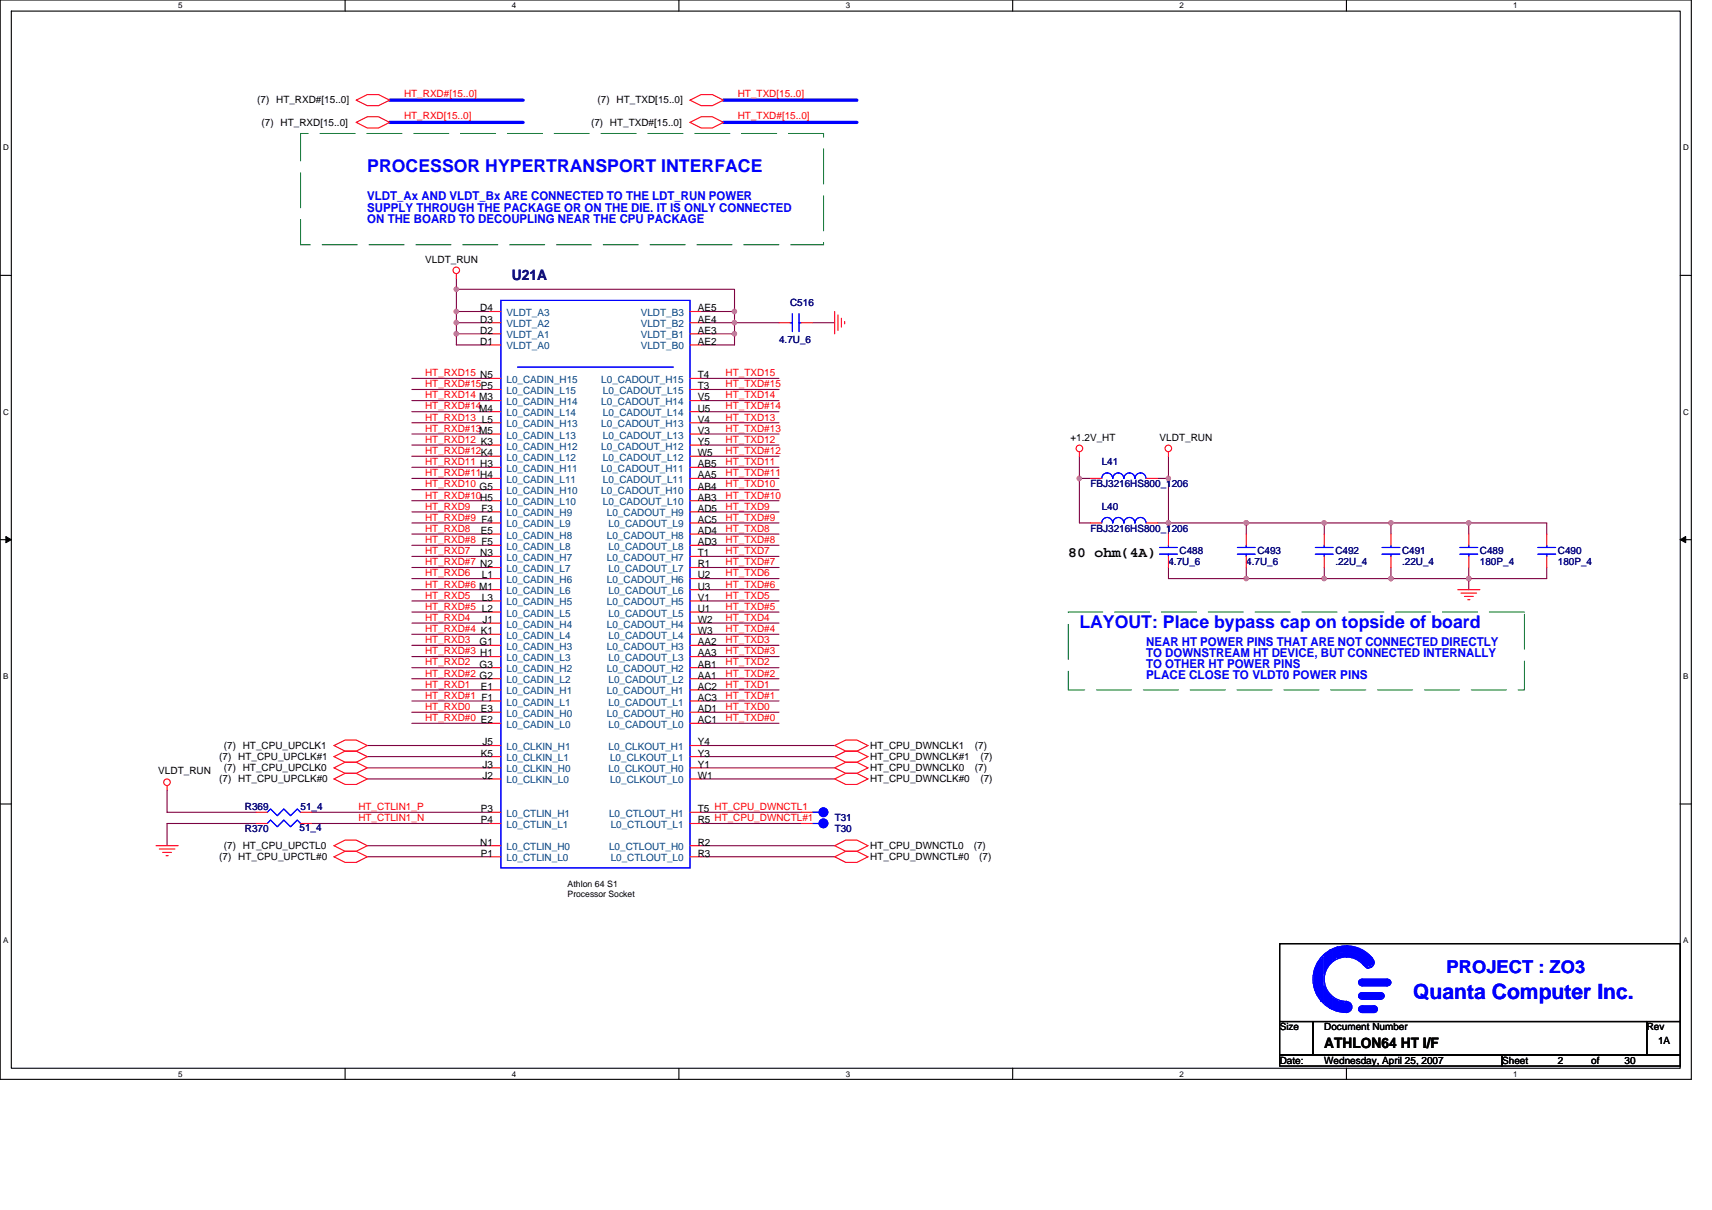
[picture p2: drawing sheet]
<svg xmlns="http://www.w3.org/2000/svg" width="297mm" height="210mm" viewBox="0 0 297 210" stroke-linecap="round" stroke-linejoin="round" font-family="sans-serif">
<defs><g id="words">
<text font-size="3.7" fill="#00f" x="245.2" y="173.2">Quanta Computer Inc.</text>
<g font-size="3.1" fill="#00f">
<text x="63.7" y="29.9">PROCESSOR HYPERTRANSPORT INTERFACE</text>
<text x="187.3" y="109">LAYOUT: Place bypass cap on topside of board</text>
<text x="251" y="168.8">PROJECT : ZO3</text>
</g>
<text font-size="2.5" fill="#000080" x="88.8" y="48.6">U21A</text>
<g font-size="2.5">
<text x="185.4" y="96.7">80 ohm(4A)</text>
<text x="229.8" y="181.8">ATHLON64 HT I/F</text>
</g>
<g font-size="2.1" fill="#00f">
<text x="63.7" y="34.8">VLDT_Ax AND VLDT_Bx ARE CONNECTED TO THE LDT_RUN POWER</text>
<text x="63.7" y="38.7">ON THE BOARD TO DECOUPLING NEAR THE CPU PACKAGE</text>
<text x="63.7" y="36.7">SUPPLY THROUGH THE PACKAGE OR ON THE DIE. IT IS ONLY CONNECTED</text>
<text x="198.9" y="112">NEAR HT POWER PINS THAT ARE NOT CONNECTED DIRECTLY</text>
<text x="198.9" y="113.9">TO DOWNSTREAM HT DEVICE, BUT CONNECTED INTERNALLY</text>
<text x="198.9" y="117.8">PLACE CLOSE TO VLDT0 POWER PINS</text>
<text x="198.9" y="115.9">TO OTHER HT POWER PINS</text>
</g>
<g font-size="1.7">
<text x="44.6" y="17.9">(7) HT_RXD#[15..0]</text>
<text x="103.7" y="17.9">(7) HT_TXD[15..0]</text>
<text x="45.4" y="21.8">(7) HT_RXD[15..0]</text>
<text x="102.5" y="21.8">(7) HT_TXD#[15..0]</text>
<text x="73.8" y="45.6">VLDT_RUN</text>
<text x="83.3" y="54">D4</text>
<text x="83.3" y="56">D3</text>
<text x="83.3" y="57.9">D2</text>
<text x="83.3" y="59.8">D1</text>
<text x="121.1" y="54">AE5</text>
<text x="121.1" y="56">AE4</text>
<text x="121.1" y="57.9">AE3</text>
<text x="121.1" y="59.8">AE2</text>
<text x="121.1" y="65.6">T4</text>
<text x="121.1" y="67.5">T3</text>
<text x="121.1" y="69.5">V5</text>
<text x="121.1" y="71.4">U5</text>
<text x="121.1" y="73.3">V4</text>
<text x="121.1" y="75.3">V3</text>
<text x="121.1" y="77.2">Y5</text>
<text x="185.7" y="76.4">+1.2V_HT</text>
<text x="201.2" y="76.4">VLDT_RUN</text>
<text x="121.1" y="79.1">W5</text>
<text x="121.1" y="81">AB5</text>
<text x="121.1" y="83">AA5</text>
<text x="83.5" y="88.8">F3</text>
<text x="121.1" y="88.8">AD5</text>
<text x="121.1" y="84.9">AB4</text>
<text x="121.1" y="86.8">AB3</text>
<text x="83.4" y="92.6">E5</text>
<text x="121.1" y="90.7">AC5</text>
<text x="121.1" y="92.6">AD4</text>
<text x="121.1" y="94.6">AD3</text>
<text x="83.3" y="96.5">N3</text>
<text x="83.6" y="100.4">L1</text>
<text x="121.1" y="96.5">T1</text>
<text x="121.1" y="98.4">R1</text>
<text x="121.1" y="100.4">U2</text>
<text x="83.6" y="104.2">L3</text>
<text x="121.1" y="102.3">U3</text>
<text x="121.1" y="104.2">V1</text>
<text x="121.1" y="106.2">U1</text>
<text x="83.2" y="111.9">G1</text>
<text x="83.7" y="108.1">J1</text>
<text x="121.1" y="108.1">W2</text>
<text x="121.1" y="110">W3</text>
<text x="121.1" y="111.9">AA2</text>
<text x="121.1" y="113.9">AA3</text>
<text x="83.2" y="115.8">G3</text>
<text x="83.4" y="119.7">E1</text>
<text x="121.1" y="115.8">AB1</text>
<text x="121.1" y="117.7">AA1</text>
<text x="121.1" y="119.7">AC2</text>
<text x="83.4" y="123.5">E3</text>
<text x="121.1" y="121.6">AC3</text>
<text x="121.1" y="123.5">AD1</text>
<text x="121.1" y="125.5">AC1</text>
<text x="38.1" y="131.8">(7) HT_CPU_UPCLK#1</text>
<text x="38.8" y="129.9">(7) HT_CPU_UPCLK1</text>
<text x="83.4" y="131.2">K5</text>
<text x="83.7" y="129.3">J5</text>
<text x="121.1" y="129.3">Y4</text>
<text x="121.1" y="131.2">Y3</text>
<text x="151" y="129.9">HT_CPU_DWNCLK1</text>
<text x="151" y="131.8">HT_CPU_DWNCLK#1</text>
<text x="169.1" y="129.9">(7)</text>
<text x="170.1" y="131.8">(7)</text>
<text x="27.4" y="134.3">VLDT_RUN</text>
<text x="38.1" y="135.7">(7) HT_CPU_UPCLK#0</text>
<text x="38.8" y="133.8">(7) HT_CPU_UPCLK0</text>
<text x="83.7" y="133.2">J3</text>
<text x="83.7" y="135.1">J2</text>
<text x="121.1" y="133.2">Y1</text>
<text x="121.1" y="135.1">W1</text>
<text x="151" y="133.8">HT_CPU_DWNCLK0</text>
<text x="151" y="135.7">HT_CPU_DWNCLK#0</text>
<text x="169.1" y="133.8">(7)</text>
<text x="170.1" y="135.7">(7)</text>
<text x="83.4" y="140.9">P3</text>
<text x="83.4" y="142.8">P4</text>
<text x="121.1" y="140.9">T5 HT_CPU_DWNCTL1</text>
<text x="121.1" y="142.8">R5 HT_CPU_DWNCTL#1</text>
<text x="38.1" y="149.2">(7) HT_CPU_UPCTL#0</text>
<text x="38.8" y="147.3">(7) HT_CPU_UPCTL0</text>
<text x="83.3" y="146.7">N1</text>
<text x="83.4" y="148.6">P1</text>
<text x="121.1" y="146.7">R2</text>
<text x="121.1" y="148.6">R3</text>
<text x="151" y="147.3">HT_CPU_DWNCTL0</text>
<text x="151" y="149.2">HT_CPU_DWNCTL#0</text>
<text x="168.9" y="147.3">(7)</text>
<text x="169.9" y="149.2">(7)</text>
<text x="222" y="178.8">Size</text>
<text x="229.8" y="178.8">Document Number</text>
<text x="285.7" y="178.8">Rev</text>
<text x="222" y="184.6">Date:</text>
<text x="229.8" y="184.6">Wednesday, April 25, 2007</text>
<text x="260.6" y="184.6">Sheet</text>
<text x="270.3" y="184.6">2</text>
<text x="276.1" y="184.6">of</text>
<text x="281.9" y="184.6">30</text>
<text x="287.7" y="181.1">1A</text>
</g>
<g font-size="1.7" fill="#f00">
<text x="70.1" y="16.8">HT_RXD#[15..0]</text>
<text x="128" y="16.8">HT_TXD[15..0]</text>
<text x="70.1" y="20.7">HT_RXD[15..0]</text>
<text x="128" y="20.7">HT_TXD#[15..0]</text>
<text x="73.8" y="65.3">HT_RXD15 N5</text>
<text x="125.9" y="65.3">HT_TXD15</text>
<text x="73.8" y="71">HT_RXD#14M4</text>
<text x="73.8" y="67.2">HT_RXD#15P5</text>
<text x="73.8" y="69.1">HT_RXD14 M3</text>
<text x="125.9" y="71">HT_TXD#14</text>
<text x="125.9" y="69.1">HT_TXD14</text>
<text x="125.9" y="67.2">HT_TXD#15</text>
<text x="73.8" y="73">HT_RXD13 L5</text>
<text x="73.8" y="76.8">HT_RXD12 K3</text>
<text x="73.8" y="74.9">HT_RXD#13M5</text>
<text x="125.9" y="76.8">HT_TXD12</text>
<text x="125.9" y="74.9">HT_TXD#13</text>
<text x="125.9" y="73">HT_TXD13</text>
<text x="73.8" y="82.6">HT_RXD#11H4</text>
<text x="73.8" y="80.7">HT_RXD11 H3</text>
<text x="73.8" y="78.8">HT_RXD#12K4</text>
<text x="125.9" y="82.6">HT_TXD#11</text>
<text x="125.9" y="80.7">HT_TXD11</text>
<text x="125.9" y="78.8">HT_TXD#12</text>
<text x="73.8" y="86.5">HT_RXD#10H5</text>
<text x="73.8" y="88.4">HT_RXD9</text>
<text x="73.8" y="84.6">HT_RXD10 G5</text>
<text x="125.9" y="88.4">HT_TXD9</text>
<text x="125.9" y="86.5">HT_TXD#10</text>
<text x="125.9" y="84.6">HT_TXD10</text>
<text x="73.8" y="94.2">HT_RXD#8 F5</text>
<text x="73.8" y="92.3">HT_RXD8</text>
<text x="73.8" y="90.3">HT_RXD#9 F4</text>
<text x="125.9" y="92.3">HT_TXD8</text>
<text x="125.9" y="90.3">HT_TXD#9</text>
<text x="125.9" y="94.2">HT_TXD#8</text>
<text x="73.8" y="101.9">HT_RXD#6 M1</text>
<text x="73.8" y="100">HT_RXD6</text>
<text x="73.8" y="98.1">HT_RXD#7 N2</text>
<text x="73.8" y="96.1">HT_RXD7</text>
<text x="125.9" y="101.9">HT_TXD#6</text>
<text x="125.9" y="100">HT_TXD6</text>
<text x="125.9" y="98.1">HT_TXD#7</text>
<text x="125.9" y="96.1">HT_TXD7</text>
<text x="73.8" y="105.8">HT_RXD#5 L2</text>
<text x="73.8" y="107.7">HT_RXD4</text>
<text x="73.8" y="103.9">HT_RXD5</text>
<text x="125.9" y="107.7">HT_TXD4</text>
<text x="125.9" y="105.8">HT_TXD#5</text>
<text x="125.9" y="103.9">HT_TXD5</text>
<text x="73.8" y="113.5">HT_RXD#3 H1</text>
<text x="73.8" y="109.6">HT_RXD#4 K1</text>
<text x="73.8" y="111.6">HT_RXD3</text>
<text x="125.9" y="113.5">HT_TXD#3</text>
<text x="125.9" y="111.6">HT_TXD3</text>
<text x="125.9" y="109.6">HT_TXD#4</text>
<text x="73.8" y="117.4">HT_RXD#2 G2</text>
<text x="73.8" y="115.4">HT_RXD2</text>
<text x="73.8" y="119.3">HT_RXD1</text>
<text x="125.9" y="119.3">HT_TXD1</text>
<text x="125.9" y="117.4">HT_TXD#2</text>
<text x="125.9" y="115.4">HT_TXD2</text>
<text x="73.8" y="125.1">HT_RXD#0 E2</text>
<text x="73.8" y="123.2">HT_RXD0</text>
<text x="73.8" y="121.2">HT_RXD#1 F1</text>
<text x="125.9" y="123.2">HT_TXD0</text>
<text x="125.9" y="125.1">HT_TXD#0</text>
<text x="125.9" y="121.2">HT_TXD#1</text>
<text x="62.2" y="142.5">HT_CTLIN1_N</text>
<text x="62.2" y="140.5">HT_CTLIN1_P</text>
</g>
<g font-size="1.7" fill="#000080">
<text x="137.1" y="53.1">C516</text>
<text x="135.2" y="59.5">4.7U_6</text>
<text x="191.2" y="80.7">L41</text>
<text x="189.2" y="84.5">FBJ3216HS800_1206</text>
<text x="191.2" y="88.4">L40</text>
<text x="189.2" y="92.3">FBJ3216HS800_1206</text>
<text x="202.7" y="98.1">4.7U_6</text>
<text x="204.7" y="96.1">C488</text>
<text x="216.2" y="98.1">4.7U_6</text>
<text x="218.2" y="96.1">C493</text>
<text x="231.7" y="96.1">C492</text>
<text x="231.7" y="98.1">.22U_4</text>
<text x="243.3" y="96.1">C491</text>
<text x="243.3" y="98.1">.22U_4</text>
<text x="256.8" y="96.1">C489</text>
<text x="256.8" y="98.1">180P_4</text>
<text x="270.3" y="96.1">C490</text>
<text x="270.3" y="98.1">180P_4</text>
<text x="42.5" y="140.5">R369</text>
<text x="52.2" y="140.5">51_4</text>
<text x="144.8" y="142.5">T31</text>
<text x="42.5" y="144.4">R370</text>
<text x="52" y="144.2">51_4</text>
<text x="144.8" y="144.4">T30</text>
</g>
<g font-size="1.7" fill="#004080">
<text x="87.9" y="54.8">VLDT_A3</text>
<text x="87.9" y="56.8">VLDT_A2</text>
<text x="87.9" y="58.7">VLDT_A1</text>
<text x="111.2" y="54.8">VLDT_B3</text>
<text x="111.2" y="56.8">VLDT_B2</text>
<text x="111.2" y="58.7">VLDT_B1</text>
<text x="87.9" y="60.6">VLDT_A0</text>
<text x="111.2" y="60.6">VLDT_B0</text>
<text x="87.9" y="66.4">L0_CADIN_H15</text>
<text x="87.9" y="68.3">L0_CADIN_L15</text>
<text x="87.9" y="70.3">L0_CADIN_H14</text>
<text x="104.3" y="66.4">L0_CADOUT_H15</text>
<text x="104.3" y="70.3">L0_CADOUT_H14</text>
<text x="104.6" y="68.3">L0_CADOUT_L15</text>
<text x="87.9" y="72.2">L0_CADIN_L14</text>
<text x="87.9" y="74.1">L0_CADIN_H13</text>
<text x="87.9" y="76.1">L0_CADIN_L13</text>
<text x="87.9" y="78">L0_CADIN_H12</text>
<text x="104.3" y="74.1">L0_CADOUT_H13</text>
<text x="104.3" y="78">L0_CADOUT_H12</text>
<text x="104.6" y="72.2">L0_CADOUT_L14</text>
<text x="104.6" y="76.1">L0_CADOUT_L13</text>
<text x="87.9" y="79.9">L0_CADIN_L12</text>
<text x="87.9" y="81.9">L0_CADIN_H11</text>
<text x="87.9" y="83.8">L0_CADIN_L11</text>
<text x="104.3" y="81.9">L0_CADOUT_H11</text>
<text x="104.6" y="79.9">L0_CADOUT_L12</text>
<text x="104.6" y="83.8">L0_CADOUT_L11</text>
<text x="87.9" y="85.7">L0_CADIN_H10</text>
<text x="87.9" y="87.7">L0_CADIN_L10</text>
<text x="87.9" y="89.6">L0_CADIN_H9</text>
<text x="104.3" y="85.7">L0_CADOUT_H10</text>
<text x="104.6" y="87.7">L0_CADOUT_L10</text>
<text x="105.3" y="89.6">L0_CADOUT_H9</text>
<text x="87.9" y="91.5">L0_CADIN_L9</text>
<text x="87.9" y="93.4">L0_CADIN_H8</text>
<text x="87.9" y="95.4">L0_CADIN_L8</text>
<text x="105.3" y="93.4">L0_CADOUT_H8</text>
<text x="105.6" y="91.5">L0_CADOUT_L9</text>
<text x="105.6" y="95.4">L0_CADOUT_L8</text>
<text x="87.9" y="97.3">L0_CADIN_H7</text>
<text x="87.9" y="99.2">L0_CADIN_L7</text>
<text x="87.9" y="101.2">L0_CADIN_H6</text>
<text x="105.3" y="97.3">L0_CADOUT_H7</text>
<text x="105.3" y="101.2">L0_CADOUT_H6</text>
<text x="105.6" y="99.2">L0_CADOUT_L7</text>
<text x="87.9" y="103.1">L0_CADIN_L6</text>
<text x="87.9" y="105">L0_CADIN_H5</text>
<text x="87.9" y="107">L0_CADIN_L5</text>
<text x="105.3" y="105">L0_CADOUT_H5</text>
<text x="105.6" y="103.1">L0_CADOUT_L6</text>
<text x="105.6" y="107">L0_CADOUT_L5</text>
<text x="87.9" y="108.9">L0_CADIN_H4</text>
<text x="87.9" y="110.8">L0_CADIN_L4</text>
<text x="87.9" y="112.7">L0_CADIN_H3</text>
<text x="105.3" y="108.9">L0_CADOUT_H4</text>
<text x="105.3" y="112.7">L0_CADOUT_H3</text>
<text x="105.6" y="110.8">L0_CADOUT_L4</text>
<text x="87.9" y="114.7">L0_CADIN_L3</text>
<text x="87.9" y="116.6">L0_CADIN_H2</text>
<text x="87.9" y="118.5">L0_CADIN_L2</text>
<text x="105.3" y="116.6">L0_CADOUT_H2</text>
<text x="105.6" y="114.7">L0_CADOUT_L3</text>
<text x="105.6" y="118.5">L0_CADOUT_L2</text>
<text x="87.9" y="120.5">L0_CADIN_H1</text>
<text x="87.9" y="122.4">L0_CADIN_L1</text>
<text x="87.9" y="124.3">L0_CADIN_H0</text>
<text x="105.3" y="120.5">L0_CADOUT_H1</text>
<text x="105.3" y="124.3">L0_CADOUT_H0</text>
<text x="105.6" y="122.4">L0_CADOUT_L1</text>
<text x="87.9" y="126.3">L0_CADIN_L0</text>
<text x="87.9" y="130.1">L0_CLKIN_H1</text>
<text x="105.6" y="126.3">L0_CADOUT_L0</text>
<text x="105.6" y="130.1">L0_CLKOUT_H1</text>
<text x="87.9" y="132">L0_CLKIN_L1</text>
<text x="87.9" y="134">L0_CLKIN_H0</text>
<text x="87.9" y="135.9">L0_CLKIN_L0</text>
<text x="105.6" y="134">L0_CLKOUT_H0</text>
<text x="105.9" y="135.9">L0_CLKOUT_L0</text>
<text x="105.9" y="132">L0_CLKOUT_L1</text>
<text x="87.9" y="141.7">L0_CTLIN_H1</text>
<text x="87.9" y="143.6">L0_CTLIN_L1</text>
<text x="105.7" y="141.7">L0_CTLOUT_H1</text>
<text x="106" y="143.6">L0_CTLOUT_L1</text>
<text x="87.9" y="147.5">L0_CTLIN_H0</text>
<text x="87.9" y="149.4">L0_CTLIN_L0</text>
<text x="105.7" y="147.5">L0_CTLOUT_H0</text>
<text x="106" y="149.4">L0_CTLOUT_L0</text>
</g>
<g font-size="1.5">
<text x="98.5" y="153.9">Athlon 64 S1</text>
<text x="98.5" y="155.6">Processor Socket</text>
</g>
<g font-size="1.4">
<text x="30.9" y="1.5">5</text>
<text x="88.8" y="1.5">4</text>
<text x="146.7" y="1.5">3</text>
<text x="204.7" y="1.5">2</text>
<text x="262.6" y="1.5">1</text>
<text x=".5" y="26.1">D</text>
<text x="292" y="26.1">D</text>
<text x=".5" y="71.9">C</text>
<text x="292" y="71.9">C</text>
<text x=".5" y="117.8">B</text>
<text x="292" y="117.8">B</text>
<text x=".5" y="163.6">A</text>
<text x="292" y="163.6">A</text>
<text x="30.9" y="186.8">5</text>
<text x="88.8" y="186.8">4</text>
<text x="146.7" y="186.8">3</text>
<text x="204.7" y="186.8">2</text>
<text x="262.6" y="186.8">1</text>
</g>
</g></defs>
<path d="M0 0h293.5v187.2h-293.5zM2 1.9h289.5v183.4h-289.5z" fill="none" stroke="#000" stroke-width=".19"/>
<g fill="#fff">
<path d="M30.9 .2h.8v1.6h-.8z"/>
<path d="M30.9 185.5h.8v1.6h-.8z"/>
</g>
<path d="M59.9 0v1.9M59.9 185.3v1.9" fill="none" stroke="#000" stroke-width=".19"/>
<g fill="#fff">
<path d="M88.8 .2h.8v1.6h-.8z"/>
<path d="M88.8 185.5h.8v1.6h-.8z"/>
</g>
<path d="M117.8 0v1.9M117.8 185.3v1.9" fill="none" stroke="#000" stroke-width=".19"/>
<g fill="#fff">
<path d="M146.7 .2h.8v1.6h-.8z"/>
<path d="M146.7 185.5h.8v1.6h-.8z"/>
</g>
<path d="M175.7 0v1.9M175.7 185.3v1.9" fill="none" stroke="#000" stroke-width=".19"/>
<g fill="#fff">
<path d="M204.7 .2h.7v1.6h-.7z"/>
<path d="M204.7 185.5h.7v1.6h-.7z"/>
</g>
<path d="M233.6 0v1.9M233.6 185.3v1.9" fill="none" stroke="#000" stroke-width=".19"/>
<g fill="#fff">
<path d="M262.6 .2h.7v1.6h-.7z"/>
<path d="M262.6 185.5h.7v1.6h-.7z"/>
<path d="M.5 24.8h1v1.6h-1z"/>
<path d="M292 24.8h1v1.6h-1z"/>
<path d="M.5 70.7h1v1.5h-1z"/>
<path d="M292 70.7h1v1.5h-1z"/>
</g>
<path d="M0 47.8h2M291.5 47.8h2" fill="none" stroke="#000" stroke-width=".19"/>
<g fill="#fff">
<path d="M.5 116.5h.9v1.6h-.9z"/>
<path d="M292 116.5h.9v1.6h-.9z"/>
</g>
<path d="M0 93.6h2M291.5 93.6h2" fill="none" stroke="#000" stroke-width=".19"/>
<path d="M1 93.1l1 .5-1 .5zM291.5 93.6l1-.5v1z" fill="#000" stroke="#000" stroke-width=".17"/>
<g fill="#fff">
<path d="M.5 162.4h.9v1.5h-.9z"/>
<path d="M292 162.4h.9v1.5h-.9z"/>
</g>
<path d="M0 139.5h2M291.5 139.5h2M222 163.7h69.5v13.5h-69.5zM222 177.2h5.8v5.8h-5.8zM227.8 177.2h57.9v5.8h-57.9zM285.7 177.2h5.8v5.8h-5.8zM222 183h38.6v1.9h-38.6zM260.6 183h30.9v1.9h-30.9z" fill="none" stroke="#000" stroke-width=".19"/>
<g fill="none" stroke="#800040" stroke-width=".19">
<path d="M79.2 50.2h48.2v3.8M79.2 56h5.8M79.2 57.9h5.8M79.2 48.3v11.5h5.8M79.2 54h5.8M121.6 56h13.6M121.6 57.9h5.8M121.6 54h5.8M127.4 54v5.8h-5.8M140.9 56h3.9M71.5 71.4h13.5M71.5 67.6h13.5"/>
<path d="M71.5 73.3h13.5M71.5 69.5h13.5M71.5 77.2h13.5M71.5 65.6h13.5M71.5 75.3h13.5M71.5 79.1h13.5M121.6 71.4h13.6M121.6 67.6h13.6M121.6 73.3h13.6M121.6 69.5h13.6M121.6 77.2h13.6M121.6 65.6h13.6"/>
<path d="M121.6 75.3h13.6M121.6 79.1h13.6M187.3 79.1v11.6h1.9M202.7 79.1v13.5M71.5 90.7h13.5M71.5 83h13.5M71.5 94.6h13.5M71.5 86.9h13.5M71.5 92.6h13.5M71.5 88.8h13.5M71.5 81.1h13.5M71.5 98.4h13.5"/>
<path d="M71.5 96.5h13.5M71.5 84.9h13.5M121.6 90.7h13.6M121.6 83h13.6M121.6 94.6h13.6M121.6 86.9h13.6M121.6 92.6h13.6M121.6 88.8h13.6M121.6 81.1h13.6M121.6 98.4h13.6M121.6 96.5h13.6M121.6 84.9h13.6"/>
<path d="M187.3 83h1.9M200.8 90.7h67.6v1.9M200.8 83h1.9M202.7 98.4v2h65.7v-2M216.2 90.7v1.9M216.2 98.4v2M229.8 90.7v1.9M229.8 98.4v2M241.3 90.7v1.9M241.3 98.4v2M254.8 90.7v1.9M254.8 98.4v3.9"/>
<path d="M71.5 100.4h13.5M71.5 106.2h13.5M71.5 117.8h13.5M71.5 113.9h13.5M71.5 110h13.5M71.5 112h13.5M71.5 115.8h13.5M71.5 108.1h13.5M71.5 104.2h13.5M71.5 102.3h13.5M71.5 119.7h13.5M121.6 100.4h13.6"/>
<path d="M121.6 106.2h13.6M121.6 117.8h13.6M121.6 113.9h13.6M121.6 110h13.6M121.6 112h13.6M121.6 115.8h13.6M121.6 108.1h13.6M121.6 104.2h13.6M121.6 102.3h13.6M121.6 119.7h13.6M29 137.1v3.8h15.4M63.7 131.3h21.3"/>
<path d="M63.7 133.2h21.3M63.7 135.1h21.3M63.7 129.3h21.3M71.5 125.5h13.5M71.5 123.5h13.5M71.5 121.6h13.5M121.6 125.5h13.6M121.6 123.5h13.6M121.6 121.6h13.6M121.6 131.3h23.2M121.6 133.2h23.2M121.6 135.1h23.2"/>
<path d="M121.6 129.3h23.2M44.4 142.9h-15.4v3.8M54.1 142.9h30.9M54.1 140.9h30.9M63.7 146.7h21.3M63.7 148.6h21.3M121.6 142.9h17.4M121.6 140.9h17.4M121.6 146.7h23.2M121.6 148.6h23.2"/>
</g>
<path d="M67.6 17.4h23.2M125.5 17.4h23.2M67.6 21.2h23.2M125.5 21.2h23.2" fill="none" stroke="#00f" stroke-width=".57"/>
<g fill="#f0f" stroke="#f0f" stroke-width=".19">
<circle cx="216.2" cy="100.4" r=".38"/>
<circle cx="254.8" cy="100.4" r=".38"/>
<circle cx="187.3" cy="83" r=".38"/>
<circle cx="216.2" cy="90.7" r=".38"/>
<circle cx="202.7" cy="90.7" r=".38"/>
<circle cx="241.3" cy="100.4" r=".37"/>
<circle cx="229.7" cy="100.4" r=".38"/>
<circle cx="241.3" cy="90.7" r=".37"/>
<circle cx="202.7" cy="83" r=".38"/>
<circle cx="127.4" cy="54" r=".38"/>
<circle cx="79.2" cy="54" r=".38"/>
<circle cx="79.2" cy="57.9" r=".38"/>
<circle cx="254.8" cy="90.7" r=".38"/>
<circle cx="229.7" cy="90.7" r=".38"/>
<circle cx="79.2" cy="56" r=".38"/>
<circle cx="127.4" cy="57.9" r=".38"/>
<circle cx="79.2" cy="50.2" r=".38"/>
<circle cx="127.4" cy="56" r=".38"/>
</g>
<g fill="none" stroke="#f00" stroke-width=".19">
<path d="M61.8 17.4l1.9-1h2l1.9 1-1.9 .9h-2zM119.7 17.4l1.9-1h2l1.9 1-1.9 .9h-2zM61.8 21.2l1.9-.9h2l1.9 .9-1.9 1h-2zM119.7 21.2l1.9-.9h2l1.9 .9-1.9 1h-2zM79.2 47.5v.8M85 54h1.9M85 56h1.9M85 57.9h1.9M85 59.8h1.9M119.7 54h1.9M119.7 56h1.9M119.7 57.9h1.9"/>
<path d="M119.7 59.8h1.9M135.2 56h1.9M139 56h1.9M144.8 54v3.9M145.4 54.6v2.7M146 55.2v1.5M146.6 55.8v.4M85 65.6h1.9M85 67.6h1.9M85 69.5h1.9M85 71.4h1.9M85 73.3h1.9"/>
<path d="M85 75.3h1.9M85 77.2h1.9M85 79.1h1.9M119.7 65.6h1.9M119.7 67.6h1.9M119.7 69.5h1.9M119.7 71.4h1.9M119.7 73.3h1.9M119.7 75.3h1.9M119.7 77.2h1.9M119.7 79.1h1.9M187.3 78.4v.7"/>
<path d="M202.7 78.4v.7M85 83h1.9M85 81.1h1.9M85 84.9h1.9M85 86.9h1.9M85 88.8h1.9M85 90.7h1.9M85 92.6h1.9M85 94.6h1.9M85 96.5h1.9M85 98.4h1.9M119.7 83h1.9"/>
<path d="M119.7 81.1h1.9M119.7 84.9h1.9M119.7 86.9h1.9M119.7 88.8h1.9M119.7 90.7h1.9M119.7 92.6h1.9M119.7 94.6h1.9M119.7 96.5h1.9M119.7 98.4h1.9M189.2 83h2M189.2 90.7h2M198.9 83h1.9"/>
<path d="M198.9 90.7h1.9M202.7 92.6v2M202.7 96.5v1.9M216.2 92.6v2M216.2 96.5v1.9M229.8 92.6v2M229.8 96.5v1.9M241.3 92.6v2M241.3 96.5v1.9M254.8 92.6v2M254.8 96.5v1.9M268.4 92.6v2"/>
<path d="M268.4 96.5v1.9M85 102.3h1.9M85 100.4h1.9M85 104.2h1.9M85 106.2h1.9M85 108.1h1.9M85 110h1.9M85 112h1.9M85 113.9h1.9M85 115.8h1.9M85 117.8h1.9M85 119.7h1.9"/>
<path d="M119.7 102.3h1.9M119.7 100.4h1.9M119.7 104.2h1.9M119.7 106.2h1.9M119.7 108.1h1.9M119.7 110h1.9M119.7 112h1.9M119.7 113.9h1.9M119.7 115.8h1.9M119.7 117.8h1.9M119.7 119.7h1.9M252.9 102.3h3.9"/>
<path d="M253.5 102.9h2.7M254.1 103.5h1.5M254.7 104h.3M29 136.3v.8M58 133.2l1.9-1h1.9l1.9 1-1.9 1h-1.9zM58 135.1l1.9-.9h1.9l1.9 .9-1.9 1h-1.9zM58 131.3l1.9-1h1.9l1.9 1-1.9 .9h-1.9zM58 129.3l1.9-.9h1.9l1.9 .9-1.9 1h-1.9zM85 121.6h1.9M85 123.5h1.9M85 125.5h1.9M85 129.3h1.9"/>
<path d="M85 131.3h1.9M85 133.2h1.9M85 135.1h1.9M119.7 121.6h1.9M119.7 123.5h1.9M119.7 125.5h1.9M119.7 129.3h1.9M119.7 131.3h1.9M119.7 133.2h1.9M119.7 135.1h1.9M144.8 129.3l1.9-.9h2l1.9 .9-1.9 1h-2zM144.8 133.2l1.9-1h2l1.9 1-1.9 1h-2z"/>
<path d="M144.8 131.3l1.9-1h2l1.9 1-1.9 .9h-2zM144.8 135.1l1.9-.9h2l1.9 .9-1.9 1h-2zM27.1 146.7h3.8M27.6 147.3h2.7M28.2 147.9h1.6M28.8 148.4h.4M44.4 142.9h2M44.4 140.9h2M52.2 142.9h1.9M52.2 140.9h1.9M58 146.7l1.9-1h1.9l1.9 1-1.9 1h-1.9zM58 148.6l1.9-.9h1.9l1.9 .9-1.9 1h-1.9z"/>
<path d="M85 146.7h1.9M85 142.9h1.9M85 140.9h1.9M85 148.6h1.9M119.7 146.7h1.9M119.7 142.9h1.9M119.7 140.9h1.9M119.7 148.6h1.9M139 142.9h1.9M139 140.9h1.9M144.8 146.7l1.9-1h2l1.9 1-1.9 1h-2zM144.8 148.6l1.9-.9h2l1.9 .9-1.9 1h-2z"/>
<circle cx="79.2" cy="46.9" r=".57"/>
<circle cx="187.3" cy="77.8" r=".57"/>
<circle cx="202.7" cy="77.8" r=".57"/>
<circle cx="29" cy="135.7" r=".57"/>
</g>
<path d="M52.2 23.2h90.7v19.3h-90.7zM185.4 106.2h79.1v13.5h-79.1z" fill="none" stroke="#008000" stroke-width=".17" stroke-dasharray="6.1 2"/>
<g fill="none" stroke="#00f" stroke-width=".19">
<path d="M86.9 52.1h32.8v98.5h-32.8zM137.1 56h.4M137.5 54.4v3.1M138.6 56h.4M138.6 54.4v3.1M89.8 63.7h27M191.2 83a.95 .95 0 0 1 .9-1 .95 .95 0 0 1 1 1 .96 .96 0 0 1 .9-1 .96 .96 0 0 1 1 1M191.2 90.7a.95 .95 0 0 1 .9-.9 .95 .95 0 0 1 1 .9 .96 .96 0 0 1 .9-.9 .96 .96 0 0 1 1 .9M195 83a.95 .95 0 0 1 1-1 .95 .95 0 0 1 .9 1 .96 .96 0 0 1 1-1 .96 .96 0 0 1 .9 1M195 90.7a.95 .95 0 0 1 1-.9 .95 .95 0 0 1 .9 .9 .96 .96 0 0 1 1-.9 .96 .96 0 0 1 .9 .9M201.2 96.1h3.1M201.2 95h3.1"/>
<path d="M202.7 94.6v.4M202.7 96.1v.4M214.7 96.1h3.1M214.7 95h3.1M216.2 94.6v.4M216.2 96.1v.4M228.2 96.1h3.1M228.2 95h3.1M229.8 94.6v.4M229.8 96.1v.4M239.8 96.1h3.1M239.8 95h3.1"/>
<path d="M241.3 94.6v.4M241.3 96.1v.4M253.3 96.1h3.1M253.3 95h3.1M254.8 94.6v.4M254.8 96.1v.4M266.8 96.1h3.1M266.8 95h3.1M268.4 94.6v.4M268.4 96.1v.4M46.4 142.9l.5-.6 1.2 1.1 1.2-1.1 1.1 1.1 1.2-1.1 .6 .6M46.4 140.9l.5-.6 1.2 1.2 1.2-1.2 1.1 1.2 1.2-1.2 .6 .6"/>
<path d="M140.9 140.9h1.2M140.9 142.9h1.2M228 168.5v2.7l.2 .6v-3.9l.2-.3v4.8l.2 .2v-5.4l.2-.4v6.2l.2 .1v-6.5l.2-.2v7.3M229.4 173.7v-7.5l.1-.2v7.9h.3v-2.9l.2 .4v2.7l.1 .2v-2.5l.2 .4v2.3l.2 .2v-2.3l.2 .2v2.3h.2v-2.1l.2 .2v2.1h.2v-2l.2 .3v1.7l.2 .2v-1.9l.2 .1v1.8h.2v-1.6M229.8 165.6v3.3l.2-.6v-2.7l.1-.2v2.5l.2-.2v-2.5l.2-.2v2.4l.2-.2v-2.4h.2v2.2l.2-.2v-2l.2-.1v1.9l.2-.2v-1.7l.2-.2v1.9M232.1 173.5v.2h.2v1.6h.1v-1.6h.2v1.8h-.3l.6-1.8v1.8l.1-.2v-1.6l.2 .4v1.4h.2v-1.6h.2v1.6h.2v-1.6h.2v1.6l.2-.2v-1.2l.2 .2v.8M232.1 164.3v1.9l-.2-.2v-1.5zM232.1 165.3l1.5-.3a4.8 4.8 0 0 1 4.4 2.8M232.1 165.1l1.5-.3a4.9 4.9 0 0 1 4.4 2.6M232.1 164.9l1.5-.2a5.2 5.2 0 0 1 4.6 2.7M232.1 166.1l1.5-.3a4.1 4.1 0 0 1 3.6 2.2M232.1 165.9l1.5-.3a4.2 4.2 0 0 1 3.8 2.4"/>
<path d="M232.1 165.7l1.5-.3a4.4 4.4 0 0 1 3.8 2.2M232.1 165.5l1.5-.3a4.7 4.7 0 0 1 4.1 2.6M232.2 164.6l1.4-.1a5.4 5.4 0 0 1 4.7 2.7M232.2 164.4l1.4-.1a5.6 5.6 0 0 1 4.8 2.7M232.3 164.5v1.5M235.9 170.1h5.2v.2h-5.4v.2h5.6l-.2 .1h-5.2l.2 .2h5M235.9 172.4h4.1v.2h-4.1l-.2 .2h4.5l-.2 .2h-4.3l.4 .1h3.7M235.9 174.7h2.9v.2h-3.1v.2h3.3l-.2 .2h-3.1l.4 .2h2.7M236.3 174.5h2.1M236.3 175.7h2.1M236.3 173.4h3.3M236.3 172.2h3.3"/>
<path d="M236.3 171h4.4M236.3 169.9h4.4M236.6 167.4a3.9 3.9 0 0 0-3-1.4 3.9 3.9 0 0 0-3.8 3.9 3.9 3.9 0 0 0 3.8 3.8M238.1 166.3a5.8 5.8 0 0 0-4.5-2.2h.1a5.8 5.8 0 0 0-5.9 5.8 5.8 5.8 0 0 0 5.9 5.7h-.1"/>
<circle cx="233.6" cy="174.7" r=".96"/>
<circle cx="236.3" cy="175.1" r=".57"/>
<circle cx="236.3" cy="170.4" r=".57"/>
<circle cx="236.3" cy="172.8" r=".57"/>
<circle cx="237.5" cy="167" r=".95"/>
<circle cx="238.4" cy="175.1" r=".57"/>
<circle cx="239.6" cy="172.8" r=".57"/>
<circle cx="240.7" cy="170.4" r=".57"/>
</g>
<g fill="#00f" stroke="#00f" stroke-width=".19">
<circle cx="142.9" cy="140.9" r=".76"/>
<circle cx="142.9" cy="142.8" r=".76"/>
</g>
<use href="#words"/>
</svg>
